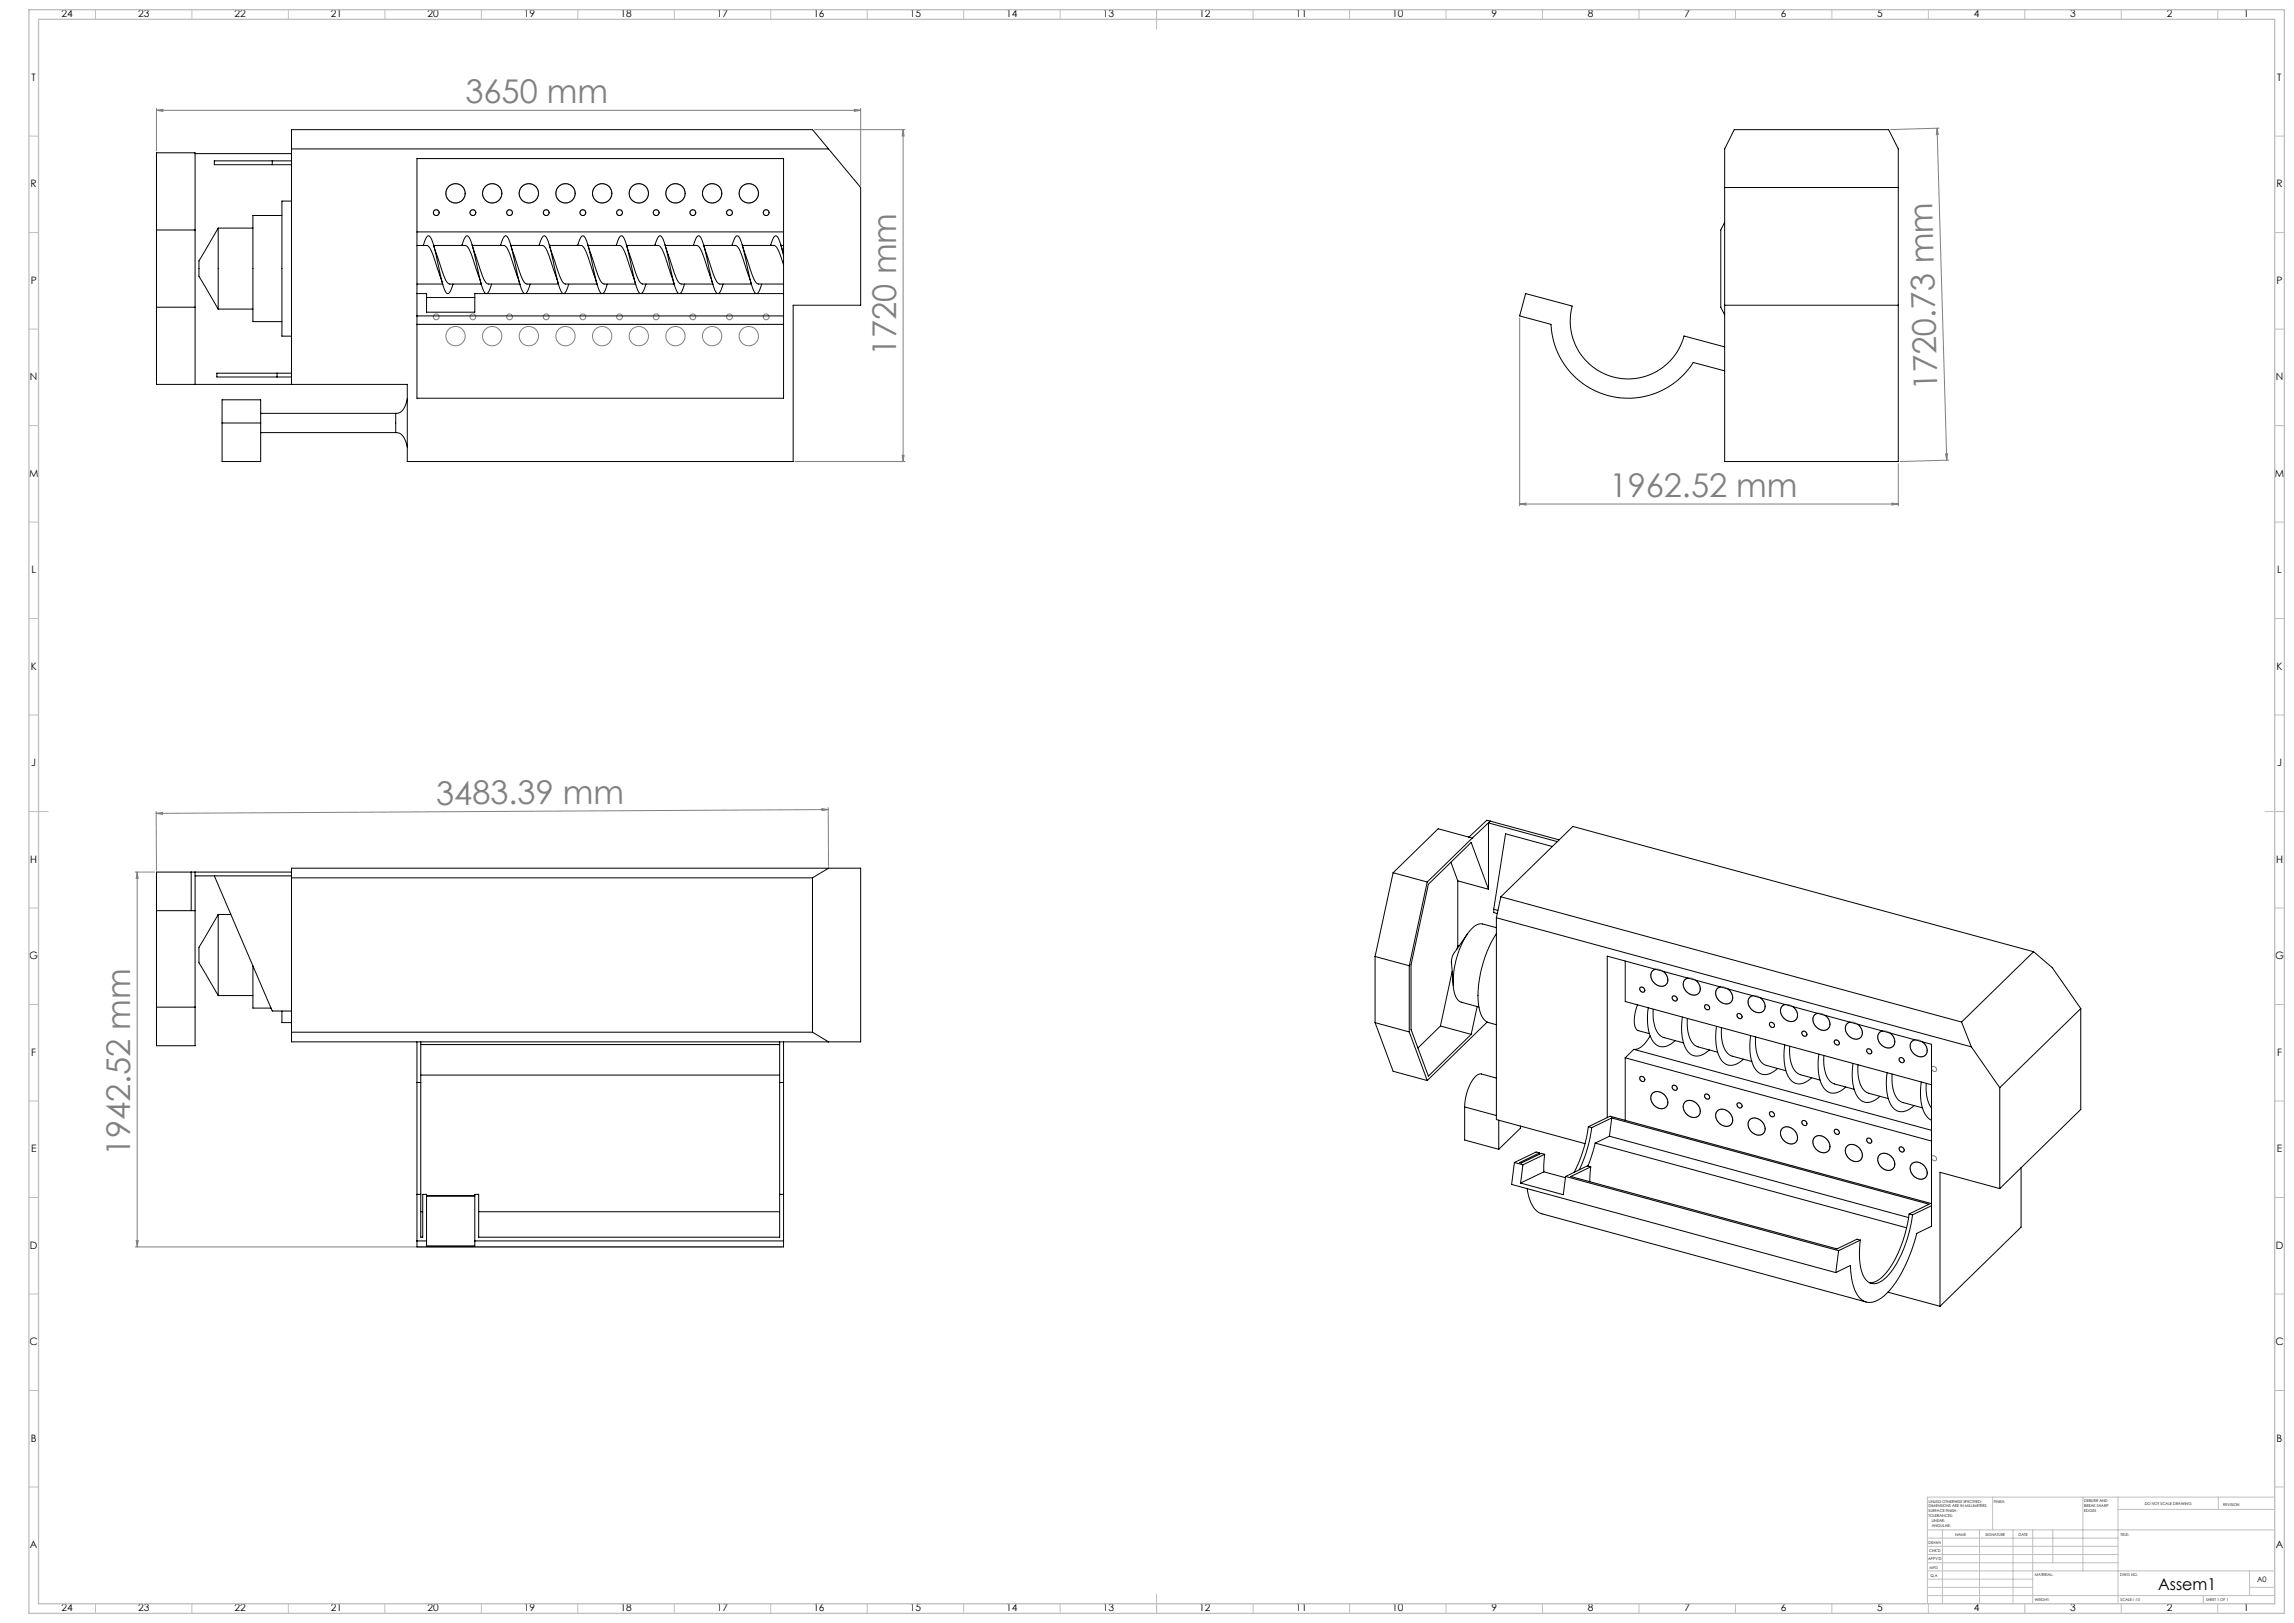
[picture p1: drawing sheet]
<svg xmlns="http://www.w3.org/2000/svg" width="1189mm" height="841mm" viewBox="0 0 1189 841" stroke-linecap="round" stroke-linejoin="round" font-family="sans-serif">
<defs><g id="words">
<g font-size="16.9" fill="#808080">
<text x="241" y="53">3650 mm</text>
<text x="464" y="184" transform="rotate(-90 464 184)">1720 mm</text>
<text x="1004" y="202" transform="rotate(-92 1004 202)">1720.73 mm</text>
<text x="834" y="257">1962.52 mm</text>
<text x="226" y="417">3483.39 mm</text>
<text x="67" y="599" transform="rotate(-90 67 599)">1942.52 mm</text>
</g>
<text font-size="8.5" x="1119" y="824">Assem1</text>
<g font-size="5.3">
<text x="32" y="9">24</text>
<text x="72" y="9">23</text>
<text x="122" y="9">22</text>
<text x="172" y="9">21</text>
<text x="222" y="9">20</text>
<text x="272" y="9">19</text>
<text x="322" y="9">18</text>
<text x="372" y="9">17</text>
<text x="422" y="9">16</text>
<text x="472" y="9">15</text>
<text x="522" y="9">14</text>
<text x="572" y="9">13</text>
<text x="622" y="9">12</text>
<text x="672" y="9">11</text>
<text x="722" y="9">10</text>
<text x="773" y="9">9</text>
<text x="823" y="9">8</text>
<text x="873" y="9">7</text>
<text x="923" y="9">6</text>
<text x="973" y="9">5</text>
<text x="1023" y="9">4</text>
<text x="1073" y="9">3</text>
<text x="1123" y="9">2</text>
<text x="1163" y="9">1</text>
<text x="16" y="42">T</text>
<text x="1180" y="42">T</text>
<text x="16" y="97">R</text>
<text x="1180" y="97">R</text>
<text x="16" y="147">P</text>
<text x="1180" y="147">P</text>
<text x="16" y="197">N</text>
<text x="1180" y="197">N</text>
<text x="15" y="247">M</text>
<text x="1179" y="247">M</text>
<text x="16" y="297">L</text>
<text x="1180" y="297">L</text>
<text x="16" y="347">K</text>
<text x="1180" y="347">K</text>
<text x="16" y="397">J</text>
<text x="1180" y="397">J</text>
<text x="16" y="447">H</text>
<text x="1180" y="447">H</text>
<text x="15" y="497">G</text>
<text x="1179" y="497">G</text>
<text x="16" y="547">F</text>
<text x="1180" y="547">F</text>
<text x="16" y="597">E</text>
<text x="1180" y="597">E</text>
<text x="16" y="647">D</text>
<text x="1180" y="647">D</text>
<text x="15" y="697">C</text>
<text x="1179" y="697">C</text>
<text x="16" y="747">B</text>
<text x="1180" y="747">B</text>
<text x="16" y="802">A</text>
<text x="1180" y="802">A</text>
<text x="32" y="835">24</text>
<text x="72" y="835">23</text>
<text x="122" y="835">22</text>
<text x="172" y="835">21</text>
<text x="222" y="835">20</text>
<text x="272" y="835">19</text>
<text x="322" y="835">18</text>
<text x="372" y="835">17</text>
<text x="422" y="835">16</text>
<text x="472" y="835">15</text>
<text x="522" y="835">14</text>
<text x="572" y="835">13</text>
<text x="622" y="835">12</text>
<text x="672" y="835">11</text>
<text x="722" y="835">10</text>
<text x="773" y="835">9</text>
<text x="823" y="835">8</text>
<text x="873" y="835">7</text>
<text x="923" y="835">6</text>
<text x="973" y="835">5</text>
<text x="1023" y="835">4</text>
<text x="1073" y="835">3</text>
<text x="1123" y="835">2</text>
<text x="1163" y="835">1</text>
</g>
<text font-size="3.9" x="1170" y="820">A0</text>
<g font-size="2">
<text x="1000" y="779">UNLESS OTHERWISE SPECIFIED:</text>
<text x="1033" y="779">FINISH:</text>
<text x="1080" y="778">DEBURR AND</text>
<text x="1112" y="780">DO NOT SCALE DRAWING</text>
<text x="1000" y="781">DIMENSIONS ARE IN MILLIMETERS</text>
<text x="1000" y="784">SURFACE FINISH:</text>
<text x="1080" y="781">BREAK SHARP</text>
<text x="1080" y="783">EDGES</text>
<text x="1152" y="780">REVISION</text>
<text x="1000" y="786">TOLERANCES:</text>
<text x="1001" y="789">LINEAR:</text>
<text x="1001" y="791">ANGULAR:</text>
<text x="1013" y="796">NAME</text>
<text x="1029" y="796">SIGNATURE</text>
<text x="1046" y="796">DATE</text>
<text x="1099" y="796">TITLE:</text>
<text x="1000" y="800">DRAWN</text>
<text x="999" y="808">APPV'D</text>
<text x="1000" y="804">CHK'D</text>
<text x="1000" y="813">MFG</text>
<text x="1001" y="817">Q.A</text>
<text x="1055" y="817">MATERIAL:</text>
<text x="1099" y="817">DWG NO.</text>
<text x="1055" y="830">WEIGHT:</text>
<text x="1099" y="830">SCALE:1:10</text>
<text x="1143" y="830">SHEET 1 OF 1</text>
</g>
</g></defs>
<g fill="none" stroke="#808080" stroke-width=".52">
<path d="M81 57h3v1zM81 56v22M81 57h365M443 57h3l-3 1zM446 56v40M422 67h47M468 67v172M468 67l1 3h-1zM1004 66l1 4h-1zM1004 66l5 172M1005 66l-25 1M788 165v97"/>
<path d="M412 239h57M468 236h1l-1 3zM1008 235h1v3zM1010 238l-25 1M984 240v22M788 261h3v1zM788 261h196M981 261h3l-3 1zM426 419l3 1h-3zM429 418v31M429 420l-348 1M81 421h3v1z"/>
<path d="M81 420v31M70 452h10M71 452l1 3h-1zM71 452v194M856 503l2-1 3 1 2 1 1 3a4 4 0 0 1-2 4 4 4 0 0 1-4-1l-2-4zM873 508l2-1h2l3 2 1 2a4 4 0 0 1-2 5 4 4 0 0 1-5-2l-2-3zM890 512a5 5 0 0 1 6 1 5 5 0 0 1 1 7h-3l-3-2-2-3v-1zM907 517l1-1h3l2 2 2 2a4 4 0 0 1-2 5 4 4 0 0 1-5-2l-2-3zM924 521l2-1 2 1 3 2 1 2a4 4 0 0 1-3 4 4 4 0 0 1-4-1l-2-4zM940 526l3-1h2l2 2 1 3a4 4 0 0 1-2 4 4 4 0 0 1-5-2l-1-3v-1zM957 531l2-1h3l2 1 1 3a4 4 0 0 1-2 4 4 4 0 0 1-5-1l-1-3zM974 535a5 5 0 0 1 7 1 5 5 0 0 1 0 7h-3l-3-2-2-3z"/>
<path d="M991 540a5 5 0 0 1 6 1 5 5 0 0 1 0 6h-3l-2-1-2-4zM856 567l2-1h3l2 2 1 2a4 4 0 0 1-2 4 4 4 0 0 1-4-1l-2-3zM873 571l2-1 2 1 3 1 1 3a4 4 0 0 1-2 4 4 4 0 0 1-5-2l-2-3zM890 576a5 5 0 0 1 6 1 5 5 0 0 1 1 6l-3 1-3-2-2-3v-2zM907 580l1-1 3 1 3 1 1 3a4 4 0 0 1-2 4 4 4 0 0 1-5-1l-2-4zM924 585l2-1h2l3 2 1 3a4 4 0 0 1-3 4 4 4 0 0 1-4-2l-2-3zM940 589l3-1 2 1 2 2 1 2a4 4 0 0 1-2 4 4 4 0 0 1-5-1l-1-3v-2zM957 594l2-1h3l2 2 1 2a4 4 0 0 1-2 5 4 4 0 0 1-5-2l-2-3 1-2zM974 599v-1a5 5 0 0 1 7 2 5 5 0 0 1 0 6h-3l-3-1-2-4zM991 603a5 5 0 0 1 6 1 5 5 0 0 1 0 7h-3l-2-2-2-4zM70 646h335M71 643h1l-1 3z"/>
<circle cx="226" cy="110" r="1.5"/>
<circle cx="236" cy="100" r="5"/>
<circle cx="245" cy="110" r="1.5"/>
<circle cx="255" cy="100" r="5"/>
<circle cx="264" cy="110" r="1.5"/>
<circle cx="274" cy="100" r="5"/>
<circle cx="283" cy="110" r="1.5"/>
<circle cx="293" cy="100" r="5"/>
<circle cx="302" cy="110" r="1.5"/>
<circle cx="312" cy="100" r="5"/>
<circle cx="321" cy="110" r="1.5"/>
<circle cx="331" cy="100" r="5"/>
<circle cx="340" cy="110" r="1.5"/>
<circle cx="350" cy="100" r="5"/>
<circle cx="359" cy="110" r="1.5"/>
<circle cx="369" cy="100" r="5"/>
<circle cx="378" cy="110" r="1.5"/>
<circle cx="388" cy="100" r="5"/>
<circle cx="397" cy="110" r="1.5"/>
<circle cx="226" cy="164" r="1.5"/>
<circle cx="236" cy="174" r="5"/>
<circle cx="245" cy="164" r="1.5"/>
<circle cx="255" cy="174" r="5"/>
<circle cx="264" cy="164" r="1.5"/>
<circle cx="274" cy="174" r="5"/>
<circle cx="283" cy="164" r="1.5"/>
<circle cx="293" cy="174" r="5"/>
<circle cx="302" cy="164" r="1.5"/>
<circle cx="312" cy="174" r="5"/>
<circle cx="321" cy="164" r="1.5"/>
<circle cx="331" cy="174" r="5"/>
<circle cx="340" cy="164" r="1.5"/>
<circle cx="350" cy="174" r="5"/>
<circle cx="359" cy="164" r="1.5"/>
<circle cx="369" cy="174" r="5"/>
<circle cx="378" cy="164" r="1.5"/>
<circle cx="388" cy="174" r="5"/>
<circle cx="397" cy="164" r="1.5"/>
<circle cx="851" cy="513" r="1.3"/>
<circle cx="868" cy="517" r="1.3"/>
<circle cx="885" cy="522" r="1.3"/>
<circle cx="902" cy="526" r="1.3"/>
<circle cx="918" cy="531" r="1.4"/>
<circle cx="935" cy="535" r="1.3"/>
<circle cx="851" cy="559" r="1.3"/>
<circle cx="952" cy="540" r="1.3"/>
<circle cx="969" cy="545" r="1.4"/>
<circle cx="986" cy="549" r="1.3"/>
<circle cx="1002" cy="554" r="1.3"/>
<circle cx="868" cy="563" r="1.3"/>
<circle cx="885" cy="568" r="1.3"/>
<circle cx="902" cy="573" r="1.3"/>
<circle cx="918" cy="577" r="1.4"/>
<circle cx="935" cy="582" r="1.3"/>
<circle cx="952" cy="586" r="1.3"/>
<circle cx="969" cy="591" r="1.3"/>
<circle cx="986" cy="595" r="1.3"/>
<circle cx="1002" cy="600" r="1.3"/>
</g>
<g fill="none" stroke="#c0c0c0" stroke-width=".52">
<path d="M49 5v5M99 5v5M149 5v5M199 5v5M249 5v5M299 5v5M349 5v5M399 5v5M449 5v5M499 5v5M549 5v5M599 5v10"/>
<path d="M649 5v5M699 5v5M749 5v5M799 5v5M849 5v5M899 5v5M949 5v5M999 5v5M1049 5v5M1099 5v5M1149 5v5M15 71h5"/>
<path d="M1179 71h5M15 121h5M1179 121h5M15 171h5M1179 171h5M15 221h5M1179 221h5M15 271h5M1179 271h5M15 321h5M1179 321h5M15 371h5"/>
<path d="M1179 371h5M15 421h10M1174 421h10M15 471h5M1179 471h5M15 521h5M1179 521h5M15 571h5M1179 571h5M15 621h5M1179 621h5M15 671h5"/>
<path d="M1179 671h5M15 721h5M1179 721h5M15 771h5M1033 776v17M1080 776v38M1098 776v55M1150 776v6M1179 771h5M1179 776h-180v55M999 793h180M999 797h99"/>
<path d="M1007 793v38M1026 793v38M1043 793v38M1054 793v38M1064 793v17M1098 782h81M999 810h99M999 806h99M999 801h99M999 818h55M999 814h180M1166 814v13"/>
<path d="M49 831v5M99 831v5M149 831v5M199 831v5M249 831v5M299 831v5M349 831v5M399 831v5M449 831v5M499 831v5M549 831v5M599 826v10"/>
<path d="M649 831v5M699 831v5M749 831v5M799 831v5M849 831v5M899 831v5M949 831v5M999 827h180M999 823h55M999 831v5M1049 831v5M1099 831v5"/>
<path d="M1142 827v4M1149 831v5M1166 823h13"/>
</g>
<path d="M15 5h1169v831h-1169zM20 10h1159v821h-1159z" fill="none" stroke="#c0c0c0" stroke-width=".7"/>
<g fill="#808080">
<path d="M81 57h3v1zM443 57h3l-3 1zM788 261h3v1zM981 261h3l-3 1z"/>
<path d="M81 421h3v1zM426 419l3 1h-3z"/>
<path d="M468 67l1 3h-1zM468 236h1l-1 3zM71 452l1 3h-1zM71 643h1l-1 3z"/>
<path d="M1004 66l1 4h-1zM1008 235h1v3z"/>
</g>
<g fill="none" stroke="#000" stroke-width=".52">
<path d="M101 80h50M151 77h278M899 67h80l5 10v162h-90v-162zM141 83v2M151 83h-40v2h40M894 97h90M81 119h20M113 118l-8 14a13 13 0 0 0-2 10v1l10 17M113 118v42M113 118h18M146 112h-15v55h15M151 104h-5v70h5"/>
<path d="M894 115l-2 4v40l2 4M216 127h5a17 17 0 0 1 5 11l4 9M216 120h190M219 127l1-3a1.8 1.8 0 0 1 3-1 126 126 0 0 1 7 25v2a1.8 1.8 0 0 0 3 2l2-5M219 127h.1M225 127l2 7a36 36 0 0 0 6 13h16M225 127h16a17 17 0 0 1 5 11l4 9M240 127v-3a1.7 1.7 0 0 1 3-1 133 133 0 0 1 7 25l2 4M240 127h-1M245 127l2 7a36 36 0 0 0 6 13h16M245 127h16a31 31 0 0 1 6 14l3 6M260 127v-3a1.7 1.7 0 0 1 3-1 133 133 0 0 1 7 25l2 4"/>
<path d="M260 127h-1M265 127l2 7a36 36 0 0 0 6 13h16M265 127h16a32 32 0 0 1 6 14l3 6M280 127v-3a1.7 1.7 0 0 1 3-1 133 133 0 0 1 7 25l2 4M280 127h-1M285 127l2 8a25 25 0 0 0 6 12h16M285 127h16a32 32 0 0 1 6 14l3 6M300 127v-3a1.7 1.7 0 0 1 3-1 133 133 0 0 1 7 25l2 4M300 127h-1M305 127l2 8a25 25 0 0 0 6 12h16M305 127h16a32 32 0 0 1 6 14l1 2M320 127v-3a1.7 1.7 0 0 1 3-1 133 133 0 0 1 7 25l1 3 1 1"/>
<path d="M320 127h-1M325 127l2 7a34 34 0 0 0 6 13h16M325 127h16a17 17 0 0 1 5 11l3 9M340 127v-3a1.7 1.7 0 0 1 3-1 133 133 0 0 1 7 25l1 3 1 1M340 127h-1M345 127l2 7a35 35 0 0 0 6 13h16M345 127h16a17 17 0 0 1 5 11l3 9M360 127v-3a1.7 1.7 0 0 1 3-1 133 133 0 0 1 7 25l2 4M360 127h-1M365 127l2 7a36 36 0 0 0 6 13h16M365 127h16a17 17 0 0 1 5 11l4 9M380 127v-3a1.7 1.7 0 0 1 3-1 128 128 0 0 1 7 25l2 4"/>
<path d="M380 127h-1M385 127l2 7a27 27 0 0 0 6 13h13M385 127h16a16 16 0 0 1 5 10M400 127v-3a1.8 1.8 0 0 1 3-1l1 3 2 7M400 127h-1M405 127l1 4M405 127h1M81 159h20M216 147h13M216 152h5v10h25v-10h160M221 154h25M255 147l-1 4-2 1"/>
<path d="M275 147l-1 4-2 1M295 147l-1 4-2 1M315 147l-1 4-2 1M328 143l1 4M335 147l-1 4-2 1M355 147l-1 4-2 1M375 147l-1 4-2 1M395 147l-2 4-1 1M894 158h90M113 160h18M216 168v38h190v-38M216 164h190"/>
<path d="M216 168h190M216 168v-86h190v86M894 180l-21-6a30 30 0 0 1-37 21 30 30 0 0 1-21-36l-24-7-3 12 16 4a40 40 0 0 0 30 37 40 40 0 0 0 44-17l16 4M101 199v-120h-20v120h130v40h200v-81h35v-61l-25-30h-270v132M144 193v2M151 193h-39v2h39M115 219v-12h20v12M115 219v20h20v-20M115 219h20M135 214h70M205 214v10M211 207a7 7 0 0 1-5 7h-1"/>
<path d="M135 224h70M205 224a5 5 0 0 1 6 6v2M761 434l-16-5-23 23M761 434h2M763 434l-23 23M771 426v35M771 426l36 10M772 425l-9 9M772 425l-1 1M772 425l36 10M772 425h-1l-10 9M805 439l-25-7-6 39"/>
<path d="M99 452v20M101 452v90h-20v-90h70M101 454h50M111 454l30 70h10M151 450h295v90h-295zM151 455h270M421 455v80M429 450l-8 5M722 452l-9 44M722 452l18 5M740 457l-10 43M752 447l4 9"/>
<path d="M756 456v34M756 456l15 5M81 472h20M113 474l-10 17v8l10 17M113 474v42M113 474h7M771 461l-8-24-23 21-9 42v33l9 25 23-22M774 471l2 1M774 471v2h2M776 476v104l46 13M776 476l246 66M778 465l-2 11"/>
<path d="M778 465l239 65M778 465l37-37 239 65M713 496l17 4M713 496v34M756 490l-1 2M756 490h.1M760 484l-6 10-1 2-1 3 1 12M776 484l-4 5-3 9-2 9-1 7a17 17 0 0 0 5 16l5 1M776 481l-8-2a10 10 0 0 0-9 7l-4 11-2 10a12 12 0 0 0 4 12l10 3M842 498v21l159 43M1054 493l-37 37M1054 493l10 8 14 22"/>
<path d="M113 516h18M131 501v21h9M730 500v35M753 503l-6 29M858 502a5 5 0 0 0-2 5 5 5 0 0 0 4 4 4 4 0 0 0 4-2 4 4 0 0 0-1-5l-1-1M875 507a5 5 0 0 0-2 5 5 5 0 0 0 4 3 4 4 0 0 0 4-2 4 4 0 0 0-1-4l-1-1M892 511a4 4 0 0 0-3 5 4 4 0 0 0 4 4 4 4 0 0 0 5-2 4 4 0 0 0-1-5l-1-1M908 516a5 5 0 0 0-2 5 5 5 0 0 0 4 3 4 4 0 0 0 5-1 4 4 0 0 0-2-5l-1-1M81 522h20M146 524v6h5M151 535h270M216 540v21"/>
<path d="M218 540v21M404 540v21M406 540v21M421 535l8 5M713 530l17 5M713 530l9 25 18 5M730 535l10 25M747 532l-12 11M747 532l16 4M766 522l-3 14M771 530l-31 30M849 521l-2 6a7 7 0 0 0 2 7l6 2"/>
<path d="M854 522a23 23 0 0 0 4 19 7 7 0 0 0 10-2M855 537a11 11 0 0 1-8 7M857 523a15 15 0 0 0 5 15l11 2M872 527a23 23 0 0 0 4 19 7 7 0 0 0 10-2M875 528a15 15 0 0 0 5 14l10 3M890 532a23 23 0 0 0 3 19 7 7 0 0 0 11-2M892 533a16 16 0 0 0 5 14l11 3M907 537a23 23 0 0 0 4 18 7 7 0 0 0 10-1M910 537a16 16 0 0 0 4 15l12 3M917 530a1.6 1.6 0 0 1 3 1 1.3 1.3 0 0 1-2 1l-1-1zM925 521a4 4 0 0 0-2 4 4 4 0 0 0 3 4 4 4 0 0 0 5-1 4 4 0 0 0-1-5l-1-1M942 525a5 5 0 0 0-2 5 5 5 0 0 0 4 4 4 4 0 0 0 4-3 4 4 0 0 0-1-4l-1-1"/>
<path d="M951 539a1.3 1.3 0 0 1 2 1 1.3 1.3 0 0 1-2 1v-1zM959 530a5 5 0 0 0-2 5 5 5 0 0 0 4 3 4 4 0 0 0 4-2 4 4 0 0 0-1-4l-1-1M976 534a4 4 0 0 0-3 5 4 4 0 0 0 4 4 4 4 0 0 0 5-2 4 4 0 0 0-1-5l-1-1M993 539a5 5 0 0 0-3 5 5 5 0 0 0 4 3 4 4 0 0 0 5-2 4 4 0 0 0-2-4l-1-1M1017 530l5 12M1078 523l-42 41M1078 523v52l-42 41M218 557h186M218 541h186M776 559l-8-2a9 9 0 0 0-7 7l-1 4-1 6M842 548v33M842 548l159 43"/>
<path d="M847 544l154 42M847 544l-5 4M925 541a23 23 0 0 0 4 19 7 7 0 0 0 10-2M928 542a15 15 0 0 0 5 15M933 557l10 3M943 546a23 23 0 0 0 3 19 7 7 0 0 0 11-2M945 547a15 15 0 0 0 5 15h1M960 551a22 22 0 0 0 5 19 8 8 0 0 0 9-2M963 552a15 15 0 0 0 5 14l11 3M978 556a23 23 0 0 0 4 19 7 7 0 0 0 10-2M981 557a15 15 0 0 0 5 14l10 3M1022 542l14 22"/>
<path d="M216 561v58M216 561h2M218 561v58M404 561v58M404 561h2M406 561v58M759 574v17l18 5M759 574l17 4M833 579v-84l168 46v94l-8 4-3 11-5 10a25 25 0 0 1-15 15 10 10 0 0 1-10-10l-1-9-7 3M835 579l165 45-10 5M835 579l-10 5M835 579l-1 10"/>
<path d="M857 566a5 5 0 0 1 6 2 5 5 0 0 1 0 6 5 5 0 0 1-6-2 5 5 0 0 1 0-6zM873 571a5 5 0 0 1 7 1 5 5 0 0 1 0 6 5 5 0 0 1-6-1 5 5 0 0 1-1-6zM890 576a5 5 0 0 1 7 1 5 5 0 0 1 0 6 5 5 0 0 1-6-1 5 5 0 0 1-1-6zM951 562l10 2M996 561a23 23 0 0 0 3 18l2 1M998 561l1 8 2 5M1036 564v52M777 580v16M788 584v1l-11 11M798 597h-2l-11 5M798 597l-10 5v1l11-5h2M798 597v1"/>
<path d="M801 598l-1 9M801 598l-12 6M823 584l-2 11-5 12M823 584h2M823 584l11-6 167 46M825 584l-2 11-4 11M827 592l-4 12M827 592l161 44M834 589l-7 3M834 589l155 42M907 580a5 5 0 0 1 6 1 5 5 0 0 1 1 7 5 5 0 0 1-6-2 5 5 0 0 1-1-6zM924 585a5 5 0 0 1 6 1 5 5 0 0 1 0 6 5 5 0 0 1-6-1 5 5 0 0 1 0-6z"/>
<path d="M940 589a5 5 0 0 1 7 1 5 5 0 0 1 0 7 5 5 0 0 1-6-2 5 5 0 0 1-1-6zM951 585a1.3 1.3 0 0 1 2 1 1.4 1.4 0 0 1-2 2v-1zM958 594a5 5 0 0 1 6 1 5 5 0 0 1 0 6 5 5 0 0 1-6-1 5 5 0 0 1 0-6zM974 598a5 5 0 0 1 7 2 5 5 0 0 1 0 6 5 5 0 0 1-6-1 5 5 0 0 1-1-7zM985 595a1.3 1.3 0 0 1 2 0 1.4 1.4 0 0 1-2 2l-1-1zM216 619v27h190v-27M216 619h2M218 619v22h1v-22h2v27h25v-27h2v22h156v-22M221 620h25M404 619h2M785 602l-2 12 169 45M785 602l4 2"/>
<path d="M789 604l-1 9M792 616a14 14 0 0 0 7 13l168 46M800 607l11 3M800 607l-12 6M811 610l-1 9-22-6M811 610l142 38M825 605l-1 7M825 605l-11 5 138 37 10-5 2 1M825 605l-2-1-12 6M991 603a5 5 0 0 1 6 1 5 5 0 0 1 0 7 5 5 0 0 1-5-2 5 5 0 0 1-1-6zM1036 616l-30-9v70M1048 605v31l-42 41"/>
<path d="M218 628h1M248 628h156M990 629l-3 13-5 11a19 19 0 0 1-13 12M990 629l1 1M991 630l-2 12-5 11a19 19 0 0 1-13 12 9 9 0 0 1-7-9v-7v-6M1001 625l-10 5M216 643h5M246 643h160M953 648l-1 11M964 643l-11 5M979 670l27 7"/>
<circle cx="226" cy="110" r="1.5"/>
<circle cx="236" cy="100" r="5"/>
<circle cx="245" cy="110" r="1.5"/>
<circle cx="255" cy="100" r="5"/>
<circle cx="264" cy="110" r="1.5"/>
<circle cx="274" cy="100" r="5"/>
<circle cx="283" cy="110" r="1.5"/>
<circle cx="293" cy="100" r="5"/>
<circle cx="302" cy="110" r="1.5"/>
<circle cx="312" cy="100" r="5"/>
<circle cx="321" cy="110" r="1.5"/>
<circle cx="331" cy="100" r="5"/>
<circle cx="340" cy="110" r="1.5"/>
<circle cx="350" cy="100" r="5"/>
<circle cx="359" cy="110" r="1.5"/>
<circle cx="369" cy="100" r="5"/>
<circle cx="378" cy="110" r="1.5"/>
<circle cx="388" cy="100" r="5"/>
<circle cx="397" cy="110" r="1.5"/>
<circle cx="851" cy="513" r="1.3"/>
<circle cx="868" cy="517" r="1.3"/>
<circle cx="885" cy="522" r="1.3"/>
<circle cx="902" cy="526" r="1.3"/>
<circle cx="935" cy="535" r="1.3"/>
<circle cx="851" cy="559" r="1.3"/>
<circle cx="969" cy="545" r="1.3"/>
<circle cx="986" cy="549" r="1.3"/>
<circle cx="868" cy="563" r="1.3"/>
<circle cx="885" cy="568" r="1.3"/>
<circle cx="902" cy="573" r="1.3"/>
<circle cx="918" cy="577" r="1.3"/>
<circle cx="935" cy="582" r="1.3"/>
<circle cx="969" cy="591" r="1.3"/>
</g>
<use href="#words"/>
</svg>
